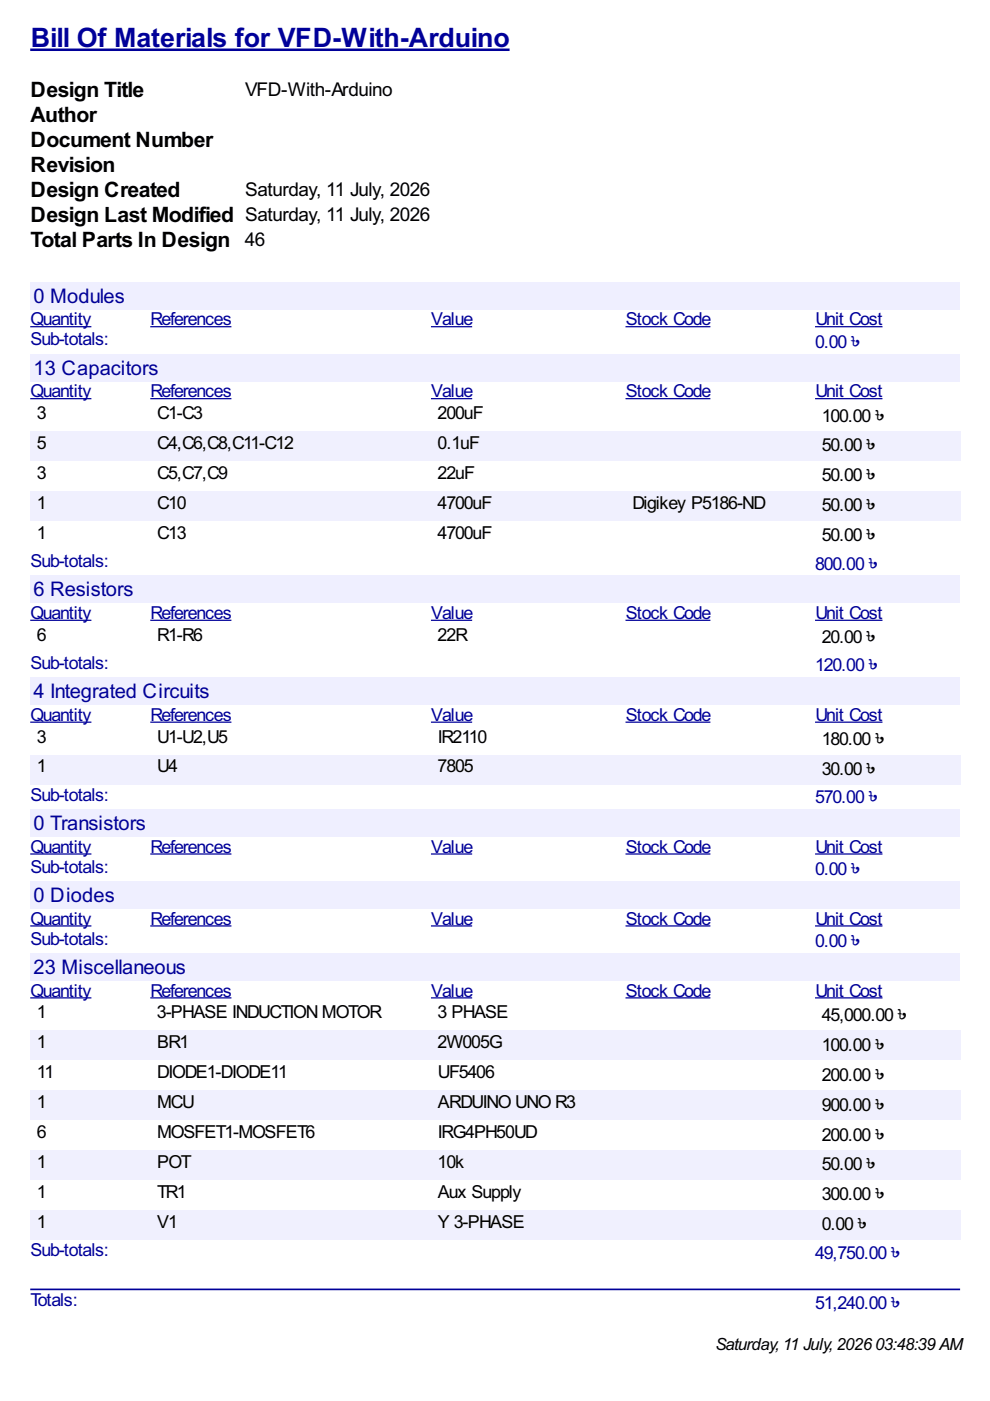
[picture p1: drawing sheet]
<svg xmlns="http://www.w3.org/2000/svg" width="210mm" height="297mm" viewBox="0 0 210 297" stroke-linecap="round" stroke-linejoin="round" font-family="sans-serif">
<defs><g id="words">
<text font-size="6.3" fill="#009" x="6.5" y="10">Bill Of Materials for VFD-With-Arduino</text>
<g font-size="5.3" fill="#009">
<text x="180.5" y="73.8">৳</text>
<text x="184.2" y="120.8">৳</text>
<text x="184.2" y="142.4">৳</text>
<text x="184.2" y="170.3">৳</text>
<text x="180.5" y="185.6">৳</text>
<text x="180.5" y="200.8">৳</text>
<text x="189" y="266.9">৳</text>
<text x="189" y="277.5">৳</text>
</g>
<g font-size="5.3">
<text x="185.6" y="89.4">৳</text>
<text x="183.8" y="95.7">৳</text>
<text x="183.8" y="102.1">৳</text>
<text x="183.8" y="108.4">৳</text>
<text x="183.8" y="114.8">৳</text>
<text x="183.8" y="136.4">৳</text>
<text x="185.6" y="158">৳</text>
<text x="183.8" y="164.3">৳</text>
<text x="190.4" y="216.4">৳</text>
<text x="185.6" y="222.8">৳</text>
<text x="185.6" y="229.1">৳</text>
<text x="185.6" y="235.5">৳</text>
<text x="185.6" y="241.8">৳</text>
<text x="183.8" y="248.2">৳</text>
<text x="185.6" y="254.5">৳</text>
<text x="181.9" y="260.9">৳</text>
</g>
<g font-size="5">
<text x="6.5" y="20.6">Design Title</text>
<text x="6.5" y="25.9">Author</text>
<text x="6.5" y="31.2">Document Number</text>
<text x="6.5" y="36.5">Revision</text>
<text x="6.5" y="41.8">Design Created</text>
<text x="6.5" y="47.1">Design Last Modified Saturday, 11 July, 2026</text>
<text x="6.5" y="52.3">Total Parts In Design 46</text>
</g>
<g font-size="4.8" fill="#009">
<text x="7.1" y="64.2">0 Modules</text>
<text x="7.1" y="79.4">13 Capacitors</text>
<text x="7.1" y="126.4">6 Resistors</text>
<text x="7.1" y="148">4 Integrated Circuits</text>
<text x="7.1" y="175.9">0 Transistors</text>
<text x="7.1" y="191.2">0 Diodes</text>
<text x="7.1" y="206.5">23 Miscellaneous</text>
</g>
<g font-size="4.5">
<text x="52" y="20.3">VFD-With-Arduino</text>
<text x="52" y="41.5">Saturday, 11 July, 2026</text>
</g>
<g font-size="4.2" fill="#009">
<text x="6.5" y="69">Quantity</text>
<text x="31.9" y="69">References</text>
<text x="91.4" y="69">Value</text>
<text x="132.7" y="69">Stock Code</text>
<text x="172.9" y="69">Unit Cost</text>
<text x="6.5" y="73.2">Sub-totals:</text>
<text x="172.8" y="73.8">0.00</text>
<text x="6.5" y="84.3">Quantity</text>
<text x="31.9" y="84.3">References</text>
<text x="91.4" y="84.3">Value</text>
<text x="132.7" y="84.3">Stock Code</text>
<text x="172.9" y="84.3">Unit Cost</text>
<text x="6.5" y="120.2">Sub-totals:</text>
<text x="172.8" y="120.8">800.00</text>
<text x="6.5" y="131.2">Quantity</text>
<text x="31.9" y="131.2">References</text>
<text x="91.4" y="131.2">Value</text>
<text x="132.7" y="131.2">Stock Code</text>
<text x="172.9" y="131.2">Unit Cost</text>
<text x="6.5" y="141.8">Sub-totals:</text>
<text x="172.8" y="142.4">120.00</text>
<text x="6.5" y="152.9">Quantity</text>
<text x="31.9" y="152.9">References</text>
<text x="91.4" y="152.9">Value</text>
<text x="132.7" y="152.9">Stock Code</text>
<text x="172.9" y="152.9">Unit Cost</text>
<text x="6.5" y="169.8">Sub-totals:</text>
<text x="172.8" y="170.3">570.00</text>
<text x="6.5" y="180.8">Quantity</text>
<text x="6.5" y="185">Sub-totals:</text>
<text x="31.9" y="180.8">References</text>
<text x="91.4" y="180.8">Value</text>
<text x="132.7" y="180.8">Stock Code</text>
<text x="172.8" y="185.6">0.00</text>
<text x="172.9" y="180.8">Unit Cost</text>
<text x="6.5" y="196.1">Quantity</text>
<text x="31.9" y="196.1">References</text>
<text x="91.4" y="196.1">Value</text>
<text x="132.7" y="196.1">Stock Code</text>
<text x="172.9" y="196.1">Unit Cost</text>
<text x="6.5" y="200.3">Sub-totals:</text>
<text x="172.8" y="200.8">0.00</text>
<text x="6.5" y="211.3">Quantity</text>
<text x="31.9" y="211.3">References</text>
<text x="91.4" y="211.3">Value</text>
<text x="132.7" y="211.3">Stock Code</text>
<text x="172.9" y="211.3">Unit Cost</text>
<text x="6.5" y="266.3">Sub-totals:</text>
<text x="172.8" y="266.9">49,750.00</text>
<text x="6.5" y="277">Totals:</text>
<text x="172.8" y="277.5">51,240.00</text>
</g>
<g font-size="4.2">
<text x="7.8" y="88.8">3</text>
<text x="33.3" y="88.8">C1-C3</text>
<text x="92.8" y="88.8">200uF</text>
<text x="174.2" y="89.4">100.00</text>
<text x="7.8" y="95.2">5</text>
<text x="33.3" y="95.2">C4,C6,C8,C11-C12</text>
<text x="92.8" y="95.2">0.1uF</text>
<text x="174.2" y="95.7">50.00</text>
<text x="7.8" y="101.5">3</text>
<text x="33.3" y="101.5">C5,C7,C9</text>
<text x="92.8" y="101.5">22uF</text>
<text x="7.8" y="107.9">1</text>
<text x="33.3" y="107.9">C10</text>
<text x="92.8" y="107.9">4700uF</text>
<text x="134.1" y="107.9">Digikey P5186-ND</text>
<text x="174.2" y="102.1">50.00</text>
<text x="174.2" y="108.4">50.00</text>
<text x="7.8" y="114.2">1</text>
<text x="33.3" y="114.2">C13</text>
<text x="92.8" y="114.2">4700uF</text>
<text x="174.2" y="114.8">50.00</text>
<text x="7.8" y="135.8">6</text>
<text x="33.3" y="135.8">R1-R6</text>
<text x="92.8" y="135.8">22R</text>
<text x="174.2" y="136.4">20.00</text>
<text x="7.8" y="157.4">3</text>
<text x="33.3" y="157.4">U1-U2,U5</text>
<text x="92.8" y="157.4">IR2110</text>
<text x="174.2" y="158">180.00</text>
<text x="7.8" y="163.8">1</text>
<text x="33.3" y="163.8">U4</text>
<text x="92.8" y="163.8">7805</text>
<text x="174.2" y="164.3">30.00</text>
<text x="7.8" y="215.9">1</text>
<text x="33.3" y="215.9">3-PHASE INDUCTION MOTOR</text>
<text x="92.8" y="215.9">3 PHASE</text>
<text x="174.2" y="216.4">45,000.00</text>
<text x="7.8" y="222.2">1</text>
<text x="33.3" y="222.2">BR1</text>
<text x="92.8" y="222.2">2W005G</text>
<text x="174.2" y="222.8">100.00</text>
<text x="7.8" y="228.6">11</text>
<text x="33.3" y="228.6">DIODE1-DIODE11</text>
<text x="92.8" y="228.6">UF5406</text>
<text x="174.2" y="229.1">200.00</text>
<text x="7.8" y="234.9">1</text>
<text x="33.3" y="234.9">MCU</text>
<text x="92.8" y="234.9">ARDUINO UNO R3</text>
<text x="174.2" y="235.5">900.00</text>
<text x="7.8" y="241.3">6</text>
<text x="33.3" y="241.3">MOSFET1-MOSFET6</text>
<text x="92.8" y="241.3">IRG4PH50UD</text>
<text x="174.2" y="241.8">200.00</text>
<text x="7.8" y="247.6">1</text>
<text x="33.3" y="247.6">POT</text>
<text x="92.8" y="247.6">10k</text>
<text x="174.2" y="248.2">50.00</text>
<text x="7.8" y="254">1</text>
<text x="33.3" y="254">TR1</text>
<text x="92.8" y="254">Aux Supply</text>
<text x="174.2" y="254.5">300.00</text>
<text x="7.8" y="260.3">1</text>
<text x="33.3" y="260.3">V1</text>
<text x="92.8" y="260.3">Y 3-PHASE</text>
<text x="174.2" y="260.9">0.00</text>
</g>
<text font-size="4" x="151.7" y="286.2">Saturday,11 July,202603:48:39 AM</text>
</g></defs>
<path d="M6.4 10.6h101.6" fill="none" stroke="#009" stroke-width=".53"/>
<g fill="#efefff">
<path d="M6.4 59.8h197.2v5.8h-197.2z"/>
<path d="M6.9 60h19.3v4.8h-19.3z"/>
</g>
<path d="M6.4 69.3h13M31.9 69.3h17.2M91.4 69.3h8.7M132.6 69.3h18M172.8 69.3h14.3" fill="none" stroke="#009" stroke-width=".26"/>
<g fill="#efefff">
<path d="M6.4 75.1h197.2v5.7h-197.2z"/>
<path d="M6.9 75.4h26.4v4.7h-26.4z"/>
</g>
<path d="M6.4 84.5h13M31.9 84.5h17.2M91.4 84.5h8.7M132.6 84.5h18M172.8 84.5h14.3" fill="none" stroke="#009" stroke-width=".26"/>
<g fill="#f0f0fe">
<path d="M6.4 91.4h25.5v6.3h-25.5z"/>
<path d="M7.7 91.5h1.8v4.2h-1.8z"/>
<path d="M31.9 91.4h59.5v6.3h-59.5z"/>
<path d="M33.1 91.5h28.8v4.2h-28.8z"/>
<path d="M91.4 91.4h41.2v6.3h-41.2z"/>
<path d="M92.6 91.5h8.8v4.2h-8.8z"/>
<path d="M132.6 91.4h40.2v6.3h-40.2z"/>
<path d="M172.8 91.4h30.8v6.3h-30.8z"/>
<path d="M174.2 91.5h9.5v5.3h-9.5z"/>
<path d="M183.7 91.5h2.1v5.3h-2.1z"/>
<path d="M6.4 104.1h25.5v6.3h-25.5z"/>
<path d="M7.7 104.2h1.8v4.2h-1.8z"/>
<path d="M31.9 104.1h59.5v6.3h-59.5z"/>
<path d="M33.1 104.2h6.1v4.2h-6.1z"/>
<path d="M91.4 104.1h41.2v6.3h-41.2z"/>
<path d="M92.6 104.2h11.4v4.2h-11.4z"/>
<path d="M132.6 104.1h40.2v6.3h-40.2z"/>
<path d="M133.9 104.2h28.1v4.2h-28.1z"/>
<path d="M172.8 104.1h30.8v6.3h-30.8z"/>
<path d="M174.2 104.2h9.5v5.3h-9.5z"/>
<path d="M183.7 104.2h2.1v5.3h-2.1z"/>
</g>
<g fill="#efefff">
<path d="M6.4 122.1h197.2v5.7h-197.2z"/>
<path d="M6.9 122.2h21.2v4.8h-21.2z"/>
</g>
<path d="M6.4 131.5h13M31.9 131.5h17.2M91.4 131.5h8.7M132.6 131.5h18M172.8 131.5h14.3" fill="none" stroke="#009" stroke-width=".26"/>
<g fill="#efefff">
<path d="M6.4 143.7h197.2v5.7h-197.2z"/>
<path d="M6.9 143.9h37.3v4.7h-37.3z"/>
</g>
<path d="M6.4 153.1h13M31.9 153.1h17.2M91.4 153.1h8.7M132.6 153.1h18M172.8 153.1h14.3" fill="none" stroke="#009" stroke-width=".26"/>
<g fill="#f0f0fe">
<path d="M6.4 160h25.5v6.3h-25.5z"/>
<path d="M7.7 160.3h1.8v4.2h-1.8z"/>
<path d="M31.9 160h59.5v6.3h-59.5z"/>
<path d="M33.1 160.3h4.2v4.2h-4.2z"/>
<path d="M91.4 160h41.2v6.3h-41.2z"/>
<path d="M92.6 160.3h7.4v4.2h-7.4z"/>
<path d="M132.6 160h40.2v6.3h-40.2z"/>
<path d="M172.8 160h30.8v6.3h-30.8z"/>
<path d="M174.2 160.3h9.5v5.3h-9.5z"/>
<path d="M183.7 160.3h2.1v5.3h-2.1z"/>
</g>
<g fill="#efefff">
<path d="M6.4 171.6h197.2v5.8h-197.2z"/>
<path d="M6.9 171.9h23.8v4.8h-23.8z"/>
</g>
<path d="M6.4 181.1h13M31.9 181.1h17.2M91.4 181.1h8.7M132.6 181.1h18M172.8 181.1h14.3" fill="none" stroke="#009" stroke-width=".26"/>
<g fill="#efefff">
<path d="M6.4 186.9h197.2v5.7h-197.2z"/>
<path d="M6.9 187h17.2v4.8h-17.2z"/>
</g>
<path d="M6.4 196.3h13M31.9 196.3h17.2M91.4 196.3h8.7M132.6 196.3h18M172.8 196.3h14.3" fill="none" stroke="#009" stroke-width=".26"/>
<g fill="#efefff">
<path d="M6.4 202.1h197.2v5.8h-197.2z"/>
<path d="M6.9 202.3h32.3v4.8h-32.3z"/>
</g>
<path d="M6.4 211.6h13M31.9 211.6h17.2M91.4 211.6h8.7M132.6 211.6h18M172.8 211.6h14.3" fill="none" stroke="#009" stroke-width=".26"/>
<g fill="#f0f0fe">
<path d="M6.4 218.4h25.5v6.4h-25.5z"/>
<path d="M7.7 218.7h1.8v4.3h-1.8z"/>
<path d="M31.9 218.4h59.5v6.4h-59.5z"/>
<path d="M33.1 218.7h6.6v4.3h-6.6z"/>
<path d="M91.4 218.4h41.2v6.4h-41.2z"/>
<path d="M92.6 218.7h13.5v4.3h-13.5z"/>
<path d="M132.6 218.4h40.2v6.4h-40.2z"/>
<path d="M172.8 218.4h30.8v6.4h-30.8z"/>
<path d="M174.2 218.7h11.3v5.3h-11.3z"/>
<path d="M185.5 218.7h2.2v5.3h-2.2z"/>
<path d="M6.4 231.1h25.5v6.4h-25.5z"/>
<path d="M7.7 231.4h1.8v4.3h-1.8z"/>
<path d="M31.9 231.1h59.5v6.4h-59.5z"/>
<path d="M33.1 231.4h7.7v4.3h-7.7z"/>
<path d="M91.4 231.1h41.2v6.4h-41.2z"/>
<path d="M92.6 231.4h29.2v4.3h-29.2z"/>
<path d="M132.6 231.1h40.2v6.4h-40.2z"/>
<path d="M172.8 231.1h30.8v6.4h-30.8z"/>
<path d="M174.2 231.4h11.3v5.3h-11.3z"/>
<path d="M185.5 231.4h2.2v5.3h-2.2z"/>
<path d="M6.4 243.8h25.5v6.4h-25.5z"/>
<path d="M7.7 244.1h1.8v4.3h-1.8z"/>
<path d="M31.9 243.8h59.5v6.4h-59.5z"/>
<path d="M33.1 244.1h6.9v4.3h-6.9z"/>
<path d="M91.4 243.8h41.2v6.4h-41.2z"/>
<path d="M92.6 244.1h5.6v4.3h-5.6z"/>
<path d="M132.6 243.8h40.2v6.4h-40.2z"/>
<path d="M172.8 243.8h30.8v6.4h-30.8z"/>
<path d="M174.2 244.1h9.5v5.3h-9.5z"/>
<path d="M183.7 244.1h2.1v5.3h-2.1z"/>
<path d="M6.4 256.5h25.5v6.4h-25.5z"/>
<path d="M7.7 256.8h1.8v4.3h-1.8z"/>
<path d="M31.9 256.5h59.5v6.4h-59.5z"/>
<path d="M33.1 256.8h4.2v4.3h-4.2z"/>
<path d="M91.4 256.5h41.2v6.4h-41.2z"/>
<path d="M92.6 256.8h18.3v4.3h-18.3z"/>
<path d="M132.6 256.5h40.2v6.4h-40.2z"/>
<path d="M172.8 256.5h30.8v6.4h-30.8z"/>
<path d="M174.2 256.8h7.6v5.3h-7.6z"/>
<path d="M181.8 256.8h2.2v5.3h-2.2z"/>
</g>
<path d="M6.6 273.4h196.8" fill="none" stroke="#009" stroke-width=".35"/>
<use href="#words"/>
</svg>
